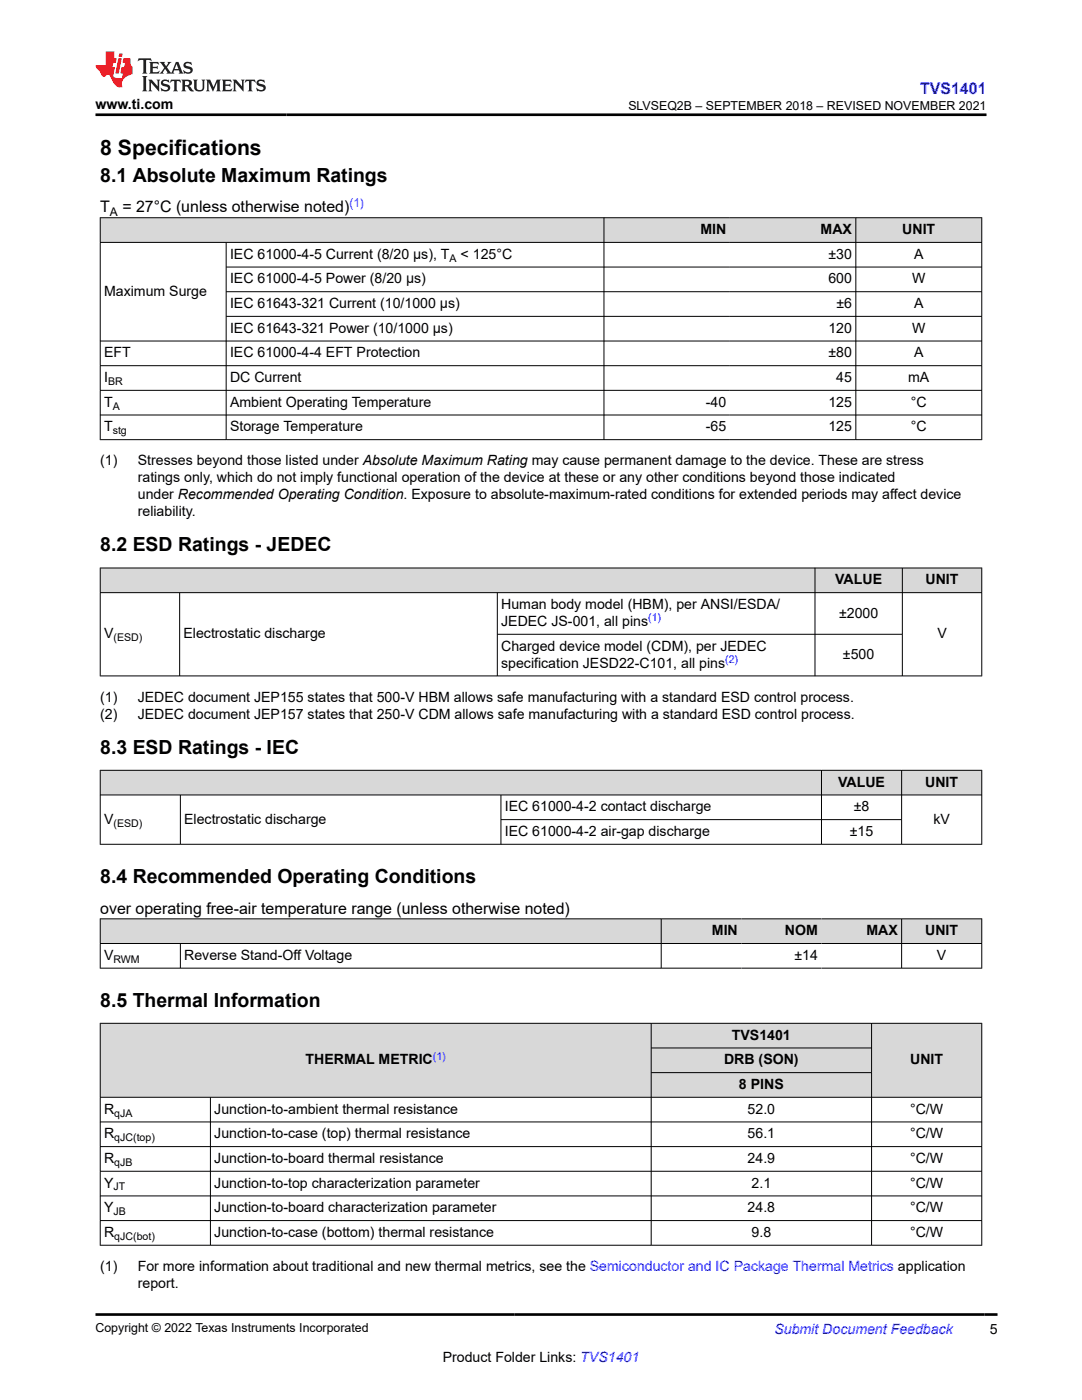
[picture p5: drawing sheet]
<svg xmlns="http://www.w3.org/2000/svg" width="216mm" height="279mm" viewBox="0 0 216 279" stroke-linecap="round" stroke-linejoin="round" font-family="sans-serif">
<defs><g id="words">
<text font-size="4.2" x="20" y="30.9">8 Specifications</text>
<g font-size="3.9">
<text x="20" y="36.3">8.1 Absolute Maximum Ratings</text>
<text x="20" y="110">8.2 ESD Ratings - JEDEC</text>
<text x="20" y="150.4">8.3 ESD Ratings - IEC</text>
<text x="20" y="176.2">8.4 Recommended Operating Conditions</text>
<text x="20" y="200.9">8.5 Thermal Information</text>
</g>
<text font-size="3.2" fill="#00f" x="183.6" y="18.7">TVS1401</text>
<g font-size="3.2">
<text x="20" y="42.4">T</text>
<text x="24.4" y="42.4">= 27°C (unless otherwise noted)</text>
<text x="20" y="182.3">over operating free-air temperature range (unless otherwise noted)</text>
</g>
<g font-size="2.8">
<text x="19" y="21.8">www.ti.com</text>
<text x="139.8" y="46.7">MIN</text>
<text x="163.7" y="46.7">MAX</text>
<text x="180" y="46.7">UNIT</text>
<text x="45.9" y="51.6">IEC 61000-4-5 Current (8/20 µs), T</text>
<text x="91.9" y="51.6">&lt; 125°C</text>
<text x="165.3" y="51.6">±30</text>
<text x="182.4" y="51.6">A</text>
<text x="20.8" y="59">Maximum Surge</text>
<text x="45.9" y="56.6">IEC 61000-4-5 Power (8/20 µs)</text>
<text x="165.3" y="56.6">600</text>
<text x="182" y="56.6">W</text>
<text x="45.9" y="61.5">IEC 61643-321 Current (10/1000 µs)</text>
<text x="166.9" y="61.5">±6</text>
<text x="182.4" y="61.5">A</text>
<text x="20.8" y="71.3">EFT</text>
<text x="45.9" y="66.4">IEC 61643-321 Power (10/1000 µs)</text>
<text x="45.9" y="71.3">IEC 61000-4-4 EFT Protection</text>
<text x="165.3" y="66.4">120</text>
<text x="165.3" y="71.3">±80</text>
<text x="182" y="66.4">W</text>
<text x="182.4" y="71.3">A</text>
<text x="20.8" y="76.3">I</text>
<text x="45.9" y="76.3">DC Current</text>
<text x="166.9" y="76.3">45</text>
<text x="181.2" y="76.3">mA</text>
<text x="20.8" y="81.2">T</text>
<text x="45.9" y="81.2">Ambient Operating Temperature</text>
<text x="140.9" y="81.2">-40</text>
<text x="165.3" y="81.2">125</text>
<text x="181.8" y="81.2">°C</text>
<text x="20.8" y="86.1">T</text>
<text x="45.9" y="86.1">Storage Temperature</text>
<text x="140.9" y="86.1">-65</text>
<text x="165.3" y="86.1">125</text>
<text x="181.8" y="86.1">°C</text>
<text x="20" y="92.9">(1)</text>
<text x="27.5" y="92.9">Stresses beyond those listed under Absolute Maximum Rating may cause permanent damage to the device. These are stress</text>
<text x="27.5" y="96.3">ratings only, which do not imply functional operation of the device at these or any other conditions beyond those indicated</text>
<text x="27.5" y="99.7">under Recommended Operating Condition. Exposure to absolute-maximum-rated conditions for extended periods may affect device</text>
<text x="27.5" y="103.1">reliability.</text>
<text x="166.7" y="116.6">VALUE</text>
<text x="184.7" y="116.6">UNIT</text>
<text x="100" y="121.6">Human body model (HBM), per ANSI/ESDA/</text>
<text x="100" y="124.9">JEDEC JS-001, all pins</text>
<text x="167.4" y="123.2">±2000</text>
<text x="20.8" y="127.4">V</text>
<text x="36.6" y="127.4">Electrostatic discharge</text>
<text x="100" y="129.9">Charged device model (CDM), per JEDEC</text>
<text x="168.2" y="131.6">±500</text>
<text x="187" y="127.4">V</text>
<text x="100" y="133.2">specification JESD22-C101, all pins</text>
<text x="20" y="140">(1)</text>
<text x="20" y="143.4">(2)</text>
<text x="27.5" y="140">JEDEC document JEP155 states that 500-V HBM allows safe manufacturing with a standard ESD control process.</text>
<text x="27.5" y="143.4">JEDEC document JEP157 states that 250-V CDM allows safe manufacturing with a standard ESD control process.</text>
<text x="100.7" y="161.9">IEC 61000-4-2 contact discharge</text>
<text x="167.2" y="157">VALUE</text>
<text x="170.4" y="161.9">±8</text>
<text x="184.6" y="157">UNIT</text>
<text x="20.8" y="164.4">V</text>
<text x="36.8" y="164.4">Electrostatic discharge</text>
<text x="100.7" y="166.8">IEC 61000-4-2 air-gap discharge</text>
<text x="169.6" y="166.8">±15</text>
<text x="186.3" y="164.4">kV</text>
<text x="20.8" y="191.6">V</text>
<text x="36.8" y="191.6">Reverse Stand-Off Voltage</text>
<text x="142" y="186.6">MIN</text>
<text x="156.6" y="186.6">NOM</text>
<text x="158.5" y="191.6">±14</text>
<text x="172.9" y="186.6">MAX</text>
<text x="184.6" y="186.6">UNIT</text>
<text x="187" y="191.6">V</text>
<text x="146" y="207.5">TVS1401</text>
<text x="61" y="212.4">THERMAL METRIC</text>
<text x="144.5" y="212.4">DRB (SON)</text>
<text x="181.6" y="212.4">UNIT</text>
<text x="147.5" y="217.3">8 PINS</text>
<text x="20.8" y="222.3">R</text>
<text x="20.8" y="227.2">R</text>
<text x="42.8" y="222.3">Junction-to-ambient thermal resistance</text>
<text x="42.8" y="227.2">Junction-to-case (top) thermal resistance</text>
<text x="149.2" y="222.3">52.0</text>
<text x="149.2" y="227.2">56.1</text>
<text x="181.6" y="222.3">°C/W</text>
<text x="181.6" y="227.2">°C/W</text>
<text x="20.8" y="232.1">R</text>
<text x="42.8" y="232.1">Junction-to-board thermal resistance</text>
<text x="149.2" y="232.1">24.9</text>
<text x="181.6" y="232.1">°C/W</text>
<text x="20.8" y="237">Y</text>
<text x="42.8" y="237">Junction-to-top characterization parameter</text>
<text x="150" y="237">2.1</text>
<text x="181.6" y="237">°C/W</text>
<text x="20.8" y="241.9">Y</text>
<text x="42.8" y="241.9">Junction-to-board characterization parameter</text>
<text x="149.2" y="241.9">24.8</text>
<text x="181.6" y="241.9">°C/W</text>
<text x="20.8" y="246.9">R</text>
<text x="42.8" y="246.9">Junction-to-case (bottom) thermal resistance</text>
<text x="150" y="246.9">9.8</text>
<text x="181.6" y="246.9">°C/W</text>
<text x="20" y="253.7">(1)</text>
<text x="27.5" y="257.1">report.</text>
<text x="27.5" y="253.7">For more information about traditional and new thermal metrics, see the Semiconductor and IC Package Thermal Metrics application</text>
<text x="197.5" y="266.1">5</text>
<text x="88.3" y="271.7">Product Folder Links: TVS1401</text>
</g>
<text font-size="2.8" fill="#00f" x="154.5" y="266.2">Submit Document Feedback</text>
<g font-size="2.5">
<text x="125.4" y="21.9">SLVSEQ2B – SEPTEMBER 2018 – REVISED NOVEMBER 2021</text>
<text x="19" y="265.9">Copyright © 2022 Texas Instruments Incorporated</text>
</g>
<text font-size="2.4" fill="#00f" x="69.7" y="41.3">(1)</text>
<text font-size="2.4" x="21.9" y="43">A</text>
<g font-size="2.1">
<text x="89.7" y="52.2">A</text>
<text x="21.6" y="76.8">BR</text>
<text x="22.5" y="81.7">A</text>
<text x="22.5" y="86.7">stg</text>
<text x="22.6" y="128">(ESD)</text>
<text x="22.6" y="165">(ESD)</text>
<text x="22.6" y="192.1">RWM</text>
<text x="22.8" y="222.8">qJA</text>
<text x="22.8" y="227.7">qJC(top)</text>
<text x="22.8" y="232.7">qJB</text>
<text x="22.6" y="237.6">JT</text>
<text x="22.6" y="242.5">JB</text>
<text x="22.8" y="247.4">qJC(bot)</text>
</g>
<g font-size="2.1" fill="#00f">
<text x="129.3" y="124">(1)</text>
<text x="144.7" y="132.3">(2)</text>
<text x="86.4" y="211.5">(1)</text>
</g>
</g></defs>
<g fill="#d8d8d8">
<path d="M20 43.5h175.9v4.9h-175.9z" fill-rule="evenodd"/>
<path d="M20.1 43.5h100.4v4.8h-100.4z" fill-rule="evenodd"/>
<path d="M120.6 43.5h25v4.8h-25z" fill-rule="evenodd"/>
<path d="M145.6 43.5h25.1v4.8h-25.1z" fill-rule="evenodd"/>
<path d="M170.8 43.5h25v4.8h-25z" fill-rule="evenodd"/>
</g>
<g fill="none" stroke="#000" stroke-width=".2">
<path d="M19.9 43.5h176.1M19.9 48.4h176.1M20 43.4v44.4M45.1 48.4v39.4M45.1 53.3h150.9M45.1 58.2h150.9M120.5 43.4v44.4M170.8 43.4v44.4M195.9 43.4v44.4M19.9 68.1h176.1M19.9 73h176.1M19.9 77.9h176.1"/>
<path d="M45.1 63.1h150.9M19.9 82.8h176.1M19.9 87.7h176.1"/>
</g>
<g fill="#d8d8d8">
<path d="M20 113.4h175.9v4.9h-175.9z" fill-rule="evenodd"/>
<path d="M20.1 113.4h142.5v4.8h-142.5z" fill-rule="evenodd"/>
<path d="M162.7 113.4h17.3v4.8h-17.3z" fill-rule="evenodd"/>
<path d="M180.1 113.4h15.7v4.8h-15.7z" fill-rule="evenodd"/>
</g>
<path d="M19.9 113.4h176.1M19.9 118.3h176.1M20 113.3v21.7M35.8 118.3v16.7M99.2 118.3v16.7M162.6 113.3v21.7M180.1 113.3v21.7M195.9 113.3v21.7M19.9 134.9h176.1M99.2 126.6h80.9" fill="none" stroke="#000" stroke-width=".2"/>
<g fill="#d8d8d8">
<path d="M20 153.7h175.9v5h-175.9z" fill-rule="evenodd"/>
<path d="M20.1 153.8h143.8v4.8h-143.8z" fill-rule="evenodd"/>
<path d="M164 153.8h15.8v4.8h-15.8z" fill-rule="evenodd"/>
<path d="M180 153.8h15.8v4.8h-15.8z" fill-rule="evenodd"/>
</g>
<path d="M19.9 153.7h176.1M19.9 158.7h176.1M20 153.7v14.9M36 158.7v9.9M100 158.7v9.9M163.9 153.7v14.9M179.9 153.7v14.9M195.9 153.7v14.9M19.9 168.5h176.1M100 163.6h80" fill="none" stroke="#000" stroke-width=".2"/>
<g fill="#d8d8d8">
<path d="M20 183.4h175.9v4.9h-175.9z" fill-rule="evenodd"/>
<path d="M20.1 183.4h111.8v4.8h-111.8z" fill-rule="evenodd"/>
<path d="M132 183.4h15.9v4.8h-15.9z" fill-rule="evenodd"/>
<path d="M147.9 183.4h16v4.8h-16z" fill-rule="evenodd"/>
<path d="M163.9 183.4h15.9v4.8h-15.9z" fill-rule="evenodd"/>
<path d="M180 183.4h15.8v4.8h-15.8z" fill-rule="evenodd"/>
</g>
<path d="M19.9 183.4h176.1M19.9 188.3h176.1M19.9 193.2h176.1M20 183.3v10M36 188.3v5M131.9 183.3v10M179.9 183.3v10M195.9 183.3v10" fill="none" stroke="#000" stroke-width=".2"/>
<g fill="#d8d8d8">
<path d="M20 204.2h175.9v4.9h-175.9z" fill-rule="evenodd"/>
<path d="M20.1 204.3h109.8v14.6h-109.8z" fill-rule="evenodd"/>
<path d="M130 204.3h43.9v4.8h-43.9z" fill-rule="evenodd"/>
<path d="M174 204.3h21.8v14.6h-21.8z" fill-rule="evenodd"/>
<path d="M130 209.2h43.9v4.8h-43.9z" fill-rule="evenodd"/>
<path d="M130 214.1h43.9v4.8h-43.9z" fill-rule="evenodd"/>
</g>
<g fill="none" stroke="#000" stroke-width=".2">
<path d="M19.9 204.2h176.1M19.9 219h176.1M20 204.2v44.4M42 219v29.6M129.9 204.2v44.4M129.9 209.1h44.1M129.9 214.1h44.1M173.9 204.2v44.4M195.9 204.2v44.4M19.9 223.9h176.1M19.9 228.8h176.1M19.9 233.8h176.1"/>
<path d="M19.9 238.7h176.1M19.9 243.6h176.1M19.9 248.5h176.1"/>
</g>
<path d="M27.7 11.6l-.2 .6 .5-.2h.6v.1v2.2l-.2 .4h1l-.2-.4v-2.2v-.1h.5l.5 .2-.1-.6zM29.8 12.4l.2 .3v1.6l-.2 .4h1.9l.1-.6a1.08 1.08 0 0 1-1.3 .2v-.7h.6l.4 .2v-.7l-.4 .2h-.6v-.5l.2-.2a1 1 0 0 1 1 .3l-.1-.5zM31.8 12.4l1 1.1-1 1.2h.9l-.2-.2 .4-.8 .5 .8-.2 .2h1.6l-.2-.2 .1-.5h1l.1 .5-.1 .2h.9l-.2-.4-.8-1.9h-.5l-1 2.1-.8-1.1 .9-1h-.8l.2 .2-.5 .6-.3-.6 .1-.2zM35.2 12.8l.4 1h-.8zM36.8 12.5a.65 .65 0 0 0-.2 .7 .65 .65 0 0 0 .6 .5l.7 .1 .1 .3a.79 .79 0 0 1-.7 .4 .79 .79 0 0 1-.7-.5l.1 .7 .2-.1a.93 .93 0 0 0 1.1 0 .93 .93 0 0 0 .4-.9 1.46 1.46 0 0 0-1.2-.6l-.1-.3a1.09 1.09 0 0 1 1.2 .2l-.2-.6-.1 .1-.6-.2zM28.4 15.2l.2 .4v2.2l-.2 .4h1l-.2-.4v-2.2l.2-.4zM29.6 15.9l.2 .4v1.5l-.2 .4h.8l-.3-.4v-1.3l1.7 1.8v-2l.2-.4h-.8l.2 .2 .1 1.1-1.2-1.3zM32.3 16a.65 .65 0 0 0-.2 .8 .65 .65 0 0 0 .7 .4l.6 .2 .1 .2a.79 .79 0 0 1-.7 .4 .79 .79 0 0 1-.7-.5l.1 .7 .2-.1a.93 .93 0 0 0 1.1 .1 .93 .93 0 0 0 .4-1 1.46 1.46 0 0 0-1.2-.5l-.1-.4a1.09 1.09 0 0 1 1.2 .2l-.2-.6-.1 .1-.6-.1zM34.1 15.9l-.1 .6a.63 .63 0 0 1 .7-.3l.1 1.6-.3 .4h1l-.2-.4v-1.6a.66 .66 0 0 1 .8 .3l-.1-.6zM36.2 15.9l.2 .4v1.5l-.2 .4h.9l-.2-.2v-.7h.5l.1 .2a.79 .79 0 0 0 1.2 .6l-1-.9a.61 .61 0 0 0 .6-.6 .61 .61 0 0 0-.5-.7zM36.9 16.2h.2a.47 .47 0 0 1 .5 .1 .47 .47 0 0 1 .1 .5l-.2 .1-.6 .1zM38.5 15.9l.2 .2a2.27 2.27 0 0 0 .4 2 1.04 1.04 0 0 0 1.7-.7v-1.3l.2-.2h-.8l.2 .4v1.1a.6 .6 0 0 1-.6 .6 .6 .6 0 0 1-.6-.6v-1.1l.3-.4zM41.1 15.9l.2 .4v1.5l-.2 .4h.7l-.2-.4v-1.4l.9 1.9 .8-1.9v1.4l-.2 .4h1l-.3-.4v-1.5l.3-.4h-.8l-.7 1.5-.7-1.5zM44.3 15.9l.2 .4v1.5l-.2 .4h1.9l.1-.6a1.09 1.09 0 0 1-1.3 .2v-.7h.6l.4 .2v-.6l-.4 .2h-.6v-.6l.2-.1a1.01 1.01 0 0 1 1 .3l-.1-.6zM46.4 15.9l.3 .4v1.5l-.3 .4h.8l-.2-.4v-1.3l1.6 1.8v-2l.2-.4h-.7l.2 .2v1.1l-1.2-1.3zM49 15.9l-.1 .6a.63 .63 0 0 1 .8-.3v1.6l-.3 .4h1l-.2-.4v-1.6a.66 .66 0 0 1 .8 .3l-.1-.6zM51.4 16a.65 .65 0 0 0-.2 .8 .65 .65 0 0 0 .6 .4l.6 .2 .2 .2a.79 .79 0 0 1-.8 .4 .79 .79 0 0 1-.6-.5l.1 .7 .2-.1a.93 .93 0 0 0 1 .1 .93 .93 0 0 0 .5-1 1.46 1.46 0 0 0-1.3-.5l-.1-.4a1.09 1.09 0 0 1 1.3 .2l-.2-.6-.2 .1-.5-.1z" fill="#231f20"/>
<path d="M21.1 10.3v2.7h-2.1l.1 .4 .9 1a.95 .95 0 0 0 .9 .9 .59 .59 0 0 1 .6-.4 .59 .59 0 0 1 .5 .3l.4 .8a1.59 1.59 0 0 0 2.1 1.4 1.61 1.61 0 0 1 1-2.3l1-.3-.1-1.5a1.59 1.59 0 0 1-.4-1.7h-1.4l-.2 .9h.5l-.1 .9h-.5l-.2 .9v.3l.4 .1-.2 .9h-.6a.73 .73 0 0 1-1.1-.7l.3-1.5h-.5l.2-.9h.5l.2-.9h-.5v-1.3zM23.6 11.6l-.6 3.1h.7l.6-3.1zM23.8 10.7l-.1 .6h.7l.1-.6z" fill="#ed1c24"/>
<path d="M19 22.9h177.8M19.1 262.3h179.9" fill="none" stroke="#000" stroke-width=".53"/>
<use href="#words"/>
</svg>
